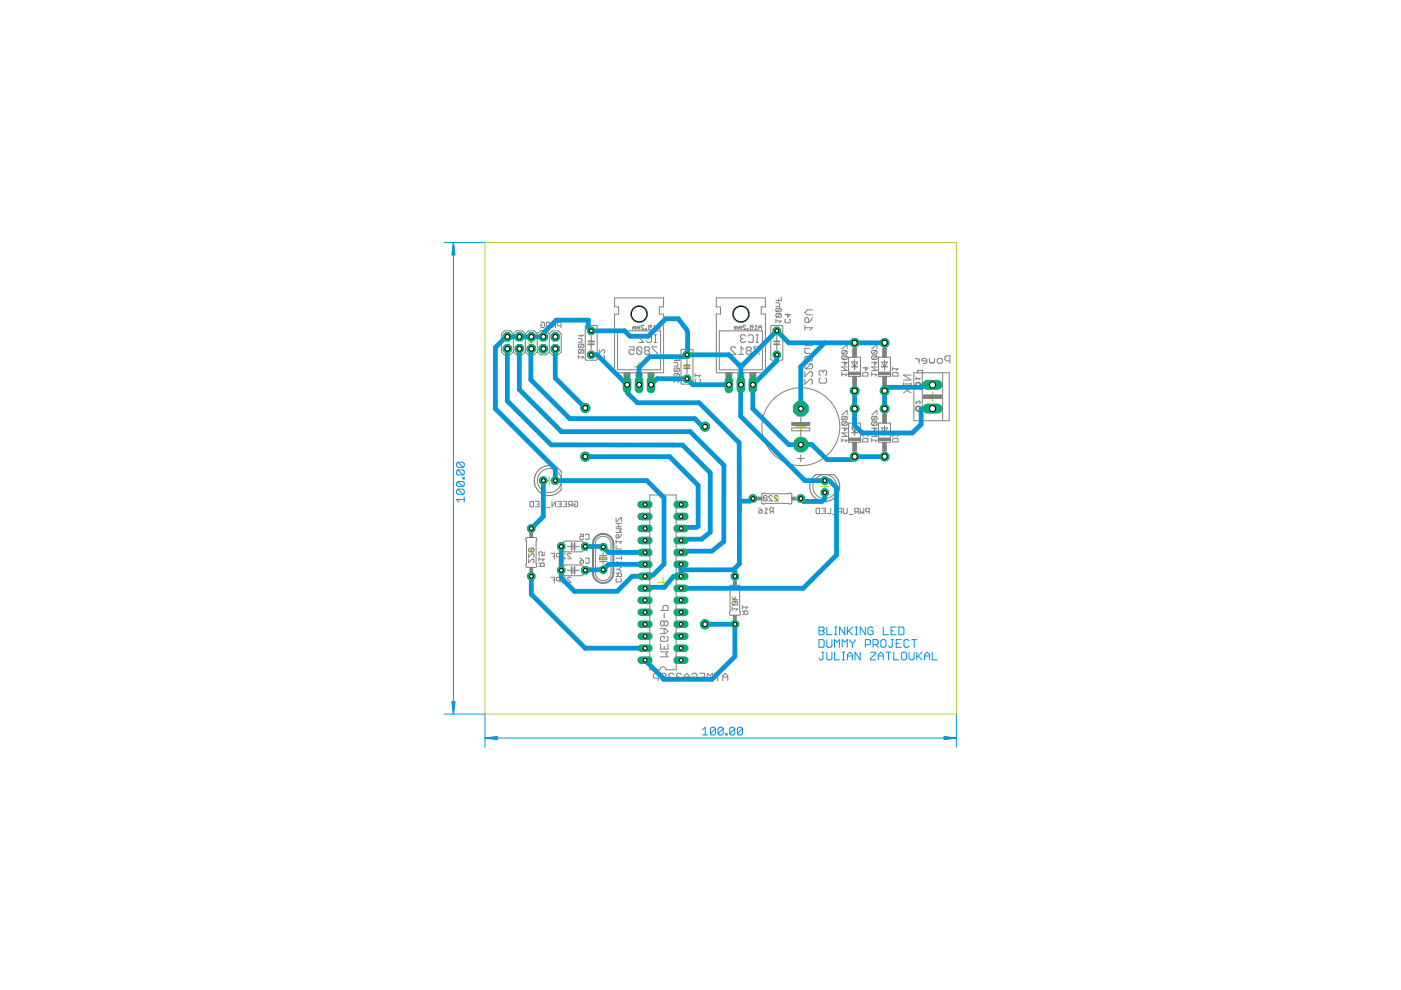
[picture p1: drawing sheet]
<svg xmlns="http://www.w3.org/2000/svg" width="297mm" height="210mm" viewBox="0 0 297 210" stroke-linecap="round" stroke-linejoin="round" font-family="sans-serif">
<g fill="none" stroke="#afd134" stroke-width=".21">
<path d="M111.9 72.7h1.5M112.6 71.9v1.5M124.7 72.7h1.3M125.3 72v1.4M134.5 77.8h2M135.5 76.8v2M145 77.8h1.3M145.6 77.1v1.3M156.1 77.8h2M157.1 76.8v2M164.2 72.7h1M164.7 72.2v1"/>
<path d="M180.5 77.8h1.4M181.2 77.1v1.3M186.9 77.8h1.3M187.5 77.1v1.3M168.8 90.5h2M169.8 89.5v2M180.5 91.7h1.4M181.2 91.1v1.3M186.9 91.7h1.3M187.5 91.1v1.3M196.7 84.1h2M197.7 83.1v2"/>
<path d="M112.2 117.1h.9M112.6 116.7v.9M115.5 101.9h1.9M116.5 101v1.8M120.9 115.9h1.3M121.5 115.2v1.3M127.2 118.4h1.4M127.9 117.7v1.4M164.2 105.7h1M164.7 105.2v1M173.9 103.2h1.8M174.9 102.3v1.8"/>
<path d="M120.9 120.9h1.3M121.5 120.3v1.3M139.6 123.5h2M140.6 122.4v2.1M155.4 127.3h.9M155.8 126.8v.9"/>
</g>
<g fill="none" stroke="#808080" stroke-width=".21">
<path d="M108.8 70.8l-.6-.7h-1.3l-.6 .7v3.8l.6 .6h1.3l.6-.6M108.8 70.8l.7-.7h1.2l.7 .7M108.8 74.6l.7 .6h1.2l.7-.6M108.8 70.8v3.8M111.4 70.8l.6-.7h1.3l.6 .7M111.4 74.6l.6 .6h1.3l.6-.6M111.4 70.8v3.8M113.9 70.8l.7-.7h1.2l.7 .7M113.9 74.6l.7 .6h1.2l.7-.6M113.9 70.8v3.8M114.7 68.5l.2-.2h.3l.2 .2v.8l-.2 .1h-.3l-.2-.1v-.4h.3M116 68.3h.4l.2 .2v.8l-.2 .1h-.4l-.2-.1v-.8z"/>
<path d="M116.5 70.8l.6-.7h1.3l.6 .7v3.8l-.6 .6h-1.3l-.6-.6M116.5 70.8v3.8M117.4 69.1l-.4 .3M117.8 69.1h-.6l-.2-.2v-.4l.2-.2h.6v1.1M118.9 69.1h-.5l-.2-.2v-.4l.2-.2h.5v1.1M122.6 75.7h1.2l-.4 .4M122.6 75.3v.8M122.6 71.8h.6l.2 .2v.5h-.8M123.2 71v.4M123.6 73h-.8l-.2 .2v.3l.2 .2M123.6 74.1h-.8l-.2 .2v.4l.2 .2M123.6 74.1l.2 .2v.4l-.2 .2h-.8"/>
<path d="M123.6 73l.2 .2v.3l-.2 .2h-.8M123.6 74.1l-.8 .8M123.6 73l-.8 .7M123.8 71l-.2 .2h-1M124.1 69.1l2.3-.1 .2 .2v6.9l-.2 .2-2.1 .1-.2-.2zM125.3 71.2v1.2M125.3 73v1.2M127.1 74.1v.8l.7-.8h.2l.2 .2v.4l-.2 .2M127.3 75.3l-.2 .2v.4l.2 .2h.7l.2-.2v-.4l-.2-.2M130.3 63.2h10.4v1.9h-.9v1.5h.9v12.4h-10.4v-12.4h.9v-1.5h-.9zM130.9 70.1h9.2v8.3h-9.2zM133.4 73.5h1v.8l-.5-.2h-.3l-.2 .2v.6l.2 .2h.6l.2-.2"/>
<path d="M134.4 69.4v.4M134.4 69.4l.3-.1v.5M134.4 69.4l-.1-.1-.2 .1v.4M135 73.8l.3-.3h.5l.3 .3v1.1M135 73.8v1.1l.3 .2h.5l.3-.2M135 73.8l1.1 1.1M135.3 69.4l.3-.1v.5M135.3 69.4v.4M135.3 69.4l-.1-.1-.2 .1v.4M136.5 71.3l-.3-.3h-.5l-.3 .3v.2l1.1 1.1h-1.1M136.5 69.1l-.1-.1-.4 .1 .5 .7h-.5M136.9 69.7l.1 .1z"/>
<path d="M136.9 69.8l.3 .3M136.9 74.3l-.3 .3v.3l.3 .2h.5l.3-.2v-.3l-.3-.3M136.9 74.3h.5M136.9 74.3l-.3-.2v-.3l.3-.3h.5l.3 .3v.3l-.3 .2M137.1 71.3l.2-.3h.6l.2 .3v1l-.2 .3h-.6l-.2-.3M137.5 69h.6v.4l-.3-.1-.3 .1 .1 .4 .5-.1M138.4 69.8h.6M138.7 72.6h.5M138.7 71h.5M139 71v1.6M139 69.3l-.3-.3v.8M139.3 69.8v-.5l.3-.3 .3 .3v.5"/>
<path d="M139.3 69.4h.6M139.3 73.5h-1v.3l1 1.1v.2M142.9 76.9h.6l.2 .1v.6h-.8M143.5 76.1v.4M143.9 78h-.8l-.2 .2v.4l.2 .2M143.9 79.2h-.8l-.2 .2v.4l.2 .2M143.9 79.2l.2 .2v.4l-.2 .2h-.8M143.9 78l.2 .2v.4l-.2 .2h-.8M143.9 79.2l-.8 .8M143.9 78l-.8 .8M144.1 75.7v.8h-1.2M144.5 74.2l2.2-.1 .2 .2v6.9l-.1 .2h-2.2l-.2-.1z"/>
<path d="M145.6 76.2v1.2M145.6 78.1v1.2M147.4 79.2v.8M147.4 79.6h1.1l-.4 .4M151.9 63.2h10.4v1.9h-.9v1.5h.9v12.4h-10.4v-12.4h.9v-1.5h-.9zM152.5 70.1h9.1v8.3h-9.1zM156 69.4l.3-.1v.5M156 69.4v.4M156 69.4l-.1-.1-.2 .1v.4M156 73.8l-.3-.3h-.5l-.3 .3v.3l1.1 1h-1.1M156.6 75.1h1M156.9 69.4l.3-.1v.5"/>
<path d="M156.9 69.4v.4M156.9 69.4l-.1-.1-.2 .1v.4M157.3 71.8l-.3 .3v.2l.3 .3h.5l.3-.3M157.3 71.8h.2M157.6 74.1l-.5-.6v1.6M158.1 71.3l-.3-.3h-.5l-.3 .3v.2l.3 .3M158.1 69.1l-.1-.1-.5 .1 .6 .7h-.6M158.4 69.7l.2 .1zM158.4 69.8l.3 .3M158.5 74.3h.5M158.5 74.3l-.3-.2v-.3l.3-.3h.5l.3 .3v.3l-.3 .2M158.5 74.3l-.3 .3v.3l.3 .2h.5l.3-.2v-.3l-.3-.3"/>
<path d="M158.6 71.3l.3-.3h.5l.3 .3v1l-.3 .3h-.5l-.3-.3M159 69h.6v.4l-.3-.1-.3 .1 .2 .4 .4-.1M160 69.8h.5M160.3 72.6h.5M160.3 71h.5M160.5 71v1.6M160.5 69.3l-.2-.3v.8M160.9 69.8v-.5l.3-.3 .3 .3v.5M160.9 69.4h.6M160.9 73.5h-1v.3l1 1.1v.2M163.5 69.1l2.2-.1 .2 .2 .1 6.9-.2 .2-2.1 .1-.3-.2zM164.5 68.1h1.2l-.4 .3"/>
<path d="M164.5 67.7v.7M164.5 64.2h.6l.2 .2v.5h-.8M164.7 71.2v1.2M164.7 73v1.2M165.1 63.4v.4M165.5 65.3h-.8l-.2 .2v.4l.2 .2M165.5 66.5h-.8l-.2 .2v.4l.2 .2M165.5 66.5l.2 .2v.4l-.2 .2h-.8M165.5 65.3l.2 .2v.4l-.2 .2h-.8M165.5 66.5l-.8 .8M165.5 65.3l-.8 .8M165.7 63v.8h-1.2"/>
<path d="M166.6 67.7l-.2 .2v.3l.2 .2h.8l.2-.2v-.3l-.2-.2M167 66.5v.8l.6-.6h-1.2M170.6 69v1M170.6 78.8v1.1l1.1-1.1h.3l.3 .3v.5l-.3 .3M170.6 69.5h1.7l-.6 .5M170.9 67.3h.3l.2 .3v.8h-.5l-.3-.3v-.5zM171.4 72.8v.5M171.7 73.9h-1.1v.8l.3 .3h.8M172 75.5h-1.1l-.3 .3v.5l.3 .3M172 77.2h-1.1l-.3 .2v.6l.3 .2M172 75.5l.3 .3v.5l-.3 .3h-1.1M172 77.2l.3 .2v.6l-.3 .2h-1.1"/>
<path d="M172 77.2l-1.1 1M172 75.5l-1.1 1.1M172.3 72.2v1.1h-1.7M172.3 67.3l-.9 1.1M172.3 65.7h-1.1l-.6 .5 .6 .6h1.1M174.5 78.8l-.3-.3h-.3l-.2 .3v.5l.2 .3M174.5 78.8l.2-.3h.3l.3 .3v.5l-.3 .3M174.5 78.8v.3M178.5 79.4h1.1l-.4 .3M178.5 73.9h.2l.7-.8h.2v.8M178.5 79v.7M179 76.6v.8l.6-.6h-1.1"/>
<path d="M179.4 75.5l.2 .1v.4l-.2 .2h-.7M179.4 75.5h-.7l-.2 .1v.4l.2 .2M179.4 74.3l.2 .2v.4l-.2 .2h-.7M179.4 74.3h-.7l-.2 .2v.4l.2 .2M179.4 75.5l-.7 .7M179.4 74.3l-.7 .8M179.6 77.8h-1.1l1.1 .8h-1.1M179.9 75.7h2.6v4.1h-2.6zM180.6 76.8h1.2l-.6 1zM180.6 77.8h1.2M181.2 76.2v2.2M182.9 79.2l.2-.2h.8l.1 .2v.5h-1.1z"/>
<path d="M183.5 77.8v.8l.5-.6h-1.1M184.8 79.4h1.1l-.3 .3M184.8 79v.7M184.8 73.9h.2l.8-.8h.1v.8M185.4 76.6v.8l.5-.6h-1.1M185.8 74.3h-.8l-.2 .2v.4l.2 .2M185.8 75.5h-.8l-.2 .1v.4l.2 .2M185.8 75.5l.1 .1v.4l-.1 .2h-.8M185.8 74.3l.1 .2v.4l-.1 .2h-.8M185.8 75.5l-.8 .7M185.8 74.3l-.8 .8M185.9 77.8h-1.1l1.1 .8h-1.1"/>
<path d="M186.3 75.7h2.5v4.1h-2.5zM186.9 76.8h1.3l-.7 1zM186.9 77.8h1.3M187.5 76.2v2.2M189.3 79.2l.1-.2h.8l.2 .2v.5h-1.1zM189.3 77.8v.8M189.3 78.2h1.1l-.4 .4M193.2 79.5h-1.6l1.6 1.1h-1.6M193.8 79h7.5v10.2h-7.5zM194.1 76h.2l.6 .5M194.2 79.9v.6M194.6 79l-.1-.5h1.2l-.2 .5v10.2"/>
<path d="M194.9 76v1M196.5 76.5h-1.1v-.3l.3-.2h.5l.3 .2v.6l-.3 .2h-.5M197.1 76v.8l.2 .2 .3-.2 .3 .2 .2-.2v-.8M198.7 76.2l.3-.2h.5l.3 .2v.6l-.3 .2h-.5l-.3-.2zM199.9 79v10.2M201.4 76.5h-.8l-.3-.3v-.5l.3-.3h.8v1.6M119 100v3.8M142.9 80.8h1.2l-.4 .3M142.9 80.4v.7M147.6 80.4l-.2 .2v.3l.2 .2h.7l.2-.2v-.3l-.2-.2M167.9 90.7h3.8v.7h-3.8zM169 97.2h1.5"/>
<path d="M169.8 88.4v1.4M169.8 91.4v1.1M169.8 96.4v1.6M170.6 80.4v1.1l1.1-1.1h.3l.3 .3v.5l-.3 .3M173.9 80.2l-.2 .2v.6l.2 .2h1.1l.3-.2v-.6l-.3-.2M178.5 93.3h1.1l-.4 .4M178.5 87.9h.2l.7-.8h.2v.8M178.5 92.9v.8M179 90.6v.8l.6-.6h-1.1M179.4 89.4l.2 .2v.4l-.2 .2h-.7M179.4 89.4h-.7l-.2 .2v.4l.2 .2M179.4 88.3l.2 .2v.3l-.2 .2h-.7"/>
<path d="M179.4 88.3h-.7l-.2 .2v.3l.2 .2M179.4 89.4l-.7 .8M179.4 88.3l-.7 .7M179.6 91.8h-1.1l1.1 .7h-1.1M179.9 89.7h2.6v4.1h-2.6zM180.6 90.7h1.2l-.6 1zM180.6 91.7h1.2M181.2 90.2v2.2M182.9 93.1l.2-.2h.8l.1 .2v.6h-1.1zM183.5 92l.2-.2 .3 .2v.4l-.1 .1M183.5 92l-.2-.2-.4 .2v.4l.2 .1M183.5 92v.2"/>
<path d="M184.8 92.9v.8M184.8 87.9h.2l.8-.8h.1v.8M184.8 93.3h1.1l-.3 .4M185.4 90.6v.8l.5-.6h-1.1M185.8 88.3h-.8l-.2 .2v.3l.2 .2M185.8 89.4h-.8l-.2 .2v.4l.2 .2M185.8 88.3l.1 .2v.3l-.1 .2h-.8M185.8 89.4l.1 .2v.4l-.1 .2h-.8M185.8 89.4l-.8 .8M185.8 88.3l-.8 .7M185.9 91.8h-1.1l1.1 .7h-1.1M186.3 89.7h2.5v4.1h-2.5z"/>
<path d="M186.9 90.7h1.3l-.7 1zM186.9 91.7h1.3M187.5 90.2v2.2M189.3 91.8v.7l.7-.7 .4 .2v.4l-.2 .1M189.4 92.9h.8l.2 .2v.6h-1.1v-.6zM191.6 82.3l1.6 1M191.6 81.2v.5M191.6 81.4h1.6M193.2 82.3l-1.6 1M193.2 81.2v.5M194.2 80.2h.9l-.3 .3M194.2 85v.6l.7-.6 .2 .2-.2 .4"/>
<path d="M111.6 114h2l.2 .1-.1 5.4 .1 .5-.2 .3h-1.9l-.2-.2zM112.1 117.4v.8l.7-.8h.2l.2 .2v.4l-.2 .2M112.1 118.6v.7l.7-.7 .4 .1v.4l-.2 .2M112.5 106.3h.6v1.1h-.6l-.1-.1v-.8zM113 116.2h-.7l-.2 .2v.4l.2 .2M113 116.2l.2 .2v.4l-.2 .2h-.7M113 116.2l-.7 .8M113.5 106.3h.8v1.1h-.8M113.9 106.9h.4M114.2 118.6h1.2l-.4 .3M114.2 119.3l.4 .4M114.2 118.2v.7"/>
<path d="M115.4 117v.8h-.6l.2-.6-.2-.2h-.4l-.2 .2v.4l.2 .2M115.5 106.3v1.1h-.8M115.9 107.6h.7M116.8 117.3h.8v1.2M117 106.3v1.1l.8-1.1v1.1M117.2 117.9h.4M118.2 106.3h.8v1.1h-.8M118.6 106.9h.4M118.7 118.1h-.5l-.2-.2v-.4l.2-.2h.5v1.2M119.4 106.3h.7v1.1h-.7M119.4 115.2l.1-.3 .4-.2h3.3l.4 .2 .1 .3M119.4 116.5l.1 .3 .4 .2h3.3l.4-.2 .1-.3"/>
<path d="M119.7 106.9h.4M119.9 117.5l-.2-.2h-.4l-.2 .2v.2l.8 .8h-.8M120.3 115.9h.9M120.9 107.1l-.4 .3M121.1 117.5l-.2-.2h-.4l-.2 .2v.2l.8 .8h-.8M121.3 107.1h-.6l-.2-.2v-.4l.2-.2h.6v1.1M121.7 106.5l.2-.2h.4l.2 .2v.8l-.2 .1h-.4l-.2-.1v-.4h.4M121.8 115.9h1M123 113.3h.7v.5l-.6-.2-.1 .2v.4l.1 .2h.4l.2-.2M123 119.1l.1-.2h.6v.4l-.2 .2h-.4zM123 118.3l.7 .6M124.1 113.5l.2-.2h.4l.2 .2v.7l-.2 .2h-.4l-.2-.2"/>
<path d="M124.1 118.5l.2-.2h.4l.2 .2v.8l-.2 .2h-.4l-.2-.2M126.8 114.1a1.65 1.65 0 0 1 1.8-.3 1.65 1.65 0 0 1 .9 1.6v6a1.65 1.65 0 0 1-1.6 1.7 1.65 1.65 0 0 1-1.7-1.7l.1-6.4zM127.1 117.8h1.6M127.1 118.2h1.6v.5h-1.6zM127.1 119h1.6M127.9 117.1v.7M127.9 119v.7M130.6 113.5l.4-.2 .2 .2v.6h-.4l-.2-.2zM130.6 109.8v.8h.2l.8-.8h.2v.8M130.6 114.5v.7M130.6 115.6v.8h1.2M130.6 118.4h1.2"/>
<path d="M130.6 116.8h.8l.4 .4-.4 .4h-.8M130.6 114.9h1.2l-.4 .3M130.6 112.1h1.2l-.4 .4 .4 .4h-1.2M130.6 111.7h1.2M130.6 111h1.2M131.2 111v.7M131.2 116.8v.8M131.6 119.1l.2 .2v.4l-.2 .2-.4-.2v-.4l-.2-.2-.4 .2v.4l.2 .2M131.8 118v.7M131.8 113.3l-.6 .8M137.8 104.9h5.6v37.1h-2.2a.63 .63 0 0 0-.6-.6 .63 .63 0 0 0-.7 .6h-2.1zM160.8 108.4l.2-.2h.6v.4l-.2 .2h-.4z"/>
<path d="M160.8 107.7l.8 .5M161.6 104.6h6.1l.2 .2v1.9l-.3 .1-.5-.1-5.4 .1-.2-.2zM161.9 105.3v.7l.2 .2h.3l.2-.2M161.9 105.3l.2-.2h.3l.2 .2v.7M161.9 105.3l.7 .7M162 108.8h.8M162.8 108.1l-.4-.4v1.1M163.6 108.4l-.4 .4M163.8 105.3l-.2-.2h-.4l-.2 .2v.2l.8 .7h-.8M164 108.4h-.6l-.2-.2v-.3l.2-.2h.6v1.1M165 105.3l-.2-.2h-.4l-.2 .2v.2l.8 .7h-.8M173 100.6h3.8"/>
<path d="M173.2 107.8h.6v1.1h-.6l-.2-.2v-.8zM174.2 107.8h.8v1.1h-.8M174.6 108.3h.4M176.1 107.8v1.1h-.7M176.5 109.1h.8M178.5 108.5h-.6l-.2-.2v-.4l.2-.1h.6v1.1M178.9 107.8v.9l.1 .2h.4l.2-.2v-.9M180 109.1h.8M181.6 108.5l-.4 .4M182 108.5h-.6l-.2-.2v-.4l.2-.1h.6v1.1M182.4 107.8v1.1l.4-.4 .3 .4v-1.1M184.3 108.5h-.6l-.2-.2v-.4l.2-.1h.6v1.1"/>
<path d="M114.2 120.1h1.2v-.6l-.2-.2h-.4l-.2 .2v.6M116.8 122.4h.8v1.1M117.2 123h.4M118.7 123.1h-.5l-.2-.1v-.4l.2-.2h.5v1.1M119.4 120.3l.1-.3 .4-.2h3.3l.4 .2 .1 .3M119.4 121.6l.1 .3 .4 .2h3.3l.4-.2 .1-.3M119.9 122.6l-.2-.2h-.4l-.2 .2v.2l.8 .7h-.8M120.3 120.9h.9M121.1 122.6l-.2-.2h-.4l-.2 .2v.2l.8 .7h-.8M121.8 120.9h1M130.6 122.2h1.2v-.5l-.2-.2h-.4l-.2 .2v.5M130.6 121.5l.4 .4"/>
<path d="M130.6 120.7h.6M130.8 122.6l-.2 .2v.4l.2 .2h.8l.2-.2v-.4l-.2-.2M131.2 120.7l.6 .4M131.8 120.3l-.6 .4M140 138.2h1.6l-.5 .5 .5 .6h-1.6M140 129.4h1.6v-.8l-.2-.2h-.6l-.2 .2v.8M140 136.5v1.1h1.6v-1.1M140 133.3h1.1l.5 .5-.5 .5h-1.1M140.8 131.9l.3-.3h.3l.2 .3v.5l-.2 .3h-.3l-.3-.3M140.8 131.9l-.2-.3h-.3l-.3 .3v.5l.3 .3h.3l.2-.3M140.8 130v1.1M140.8 131.9v.5"/>
<path d="M140.8 133.3v1M140.8 137.1v.5M141.4 134.9l.2 .3v.5l-.2 .3h-1.1l-.3-.3v-.5l.3-.3h.5v.5M154.7 124.2l2-.1 .2 .2-.1 5.4 .2 .5-.2 .2-1.9 .1-.2-.2zM155.2 129.1h1.2l-.4 .4M155.2 128.7v.8M155.2 127.1h1.2M155.2 126.6l.4 .5 .4-.5M156.2 127.6h-.8l-.2 .1v.4l.2 .2M156.2 127.6l.2 .1v.4l-.2 .2h-.8M156.2 127.6l-.8 .7M157.4 128.7h1.1l-.3 .4"/>
<path d="M157.4 130.3h1.1v-.6l-.2-.2h-.3l-.2 .2v.6M157.4 129.5l.4 .4M157.4 128.3v.8M139.6 143.8h-.8l-.3-.2v-.6l.3-.3h.8v1.7M140.4 143.6l-.3 .2v.3l.3 .3h.5l.3-.3v-.3l-.3-.2M140.4 143.6h.5M140.4 143.6l-.3-.3v-.3l.3-.3h.5l.3 .3v.3l-.3 .3M142.9 143l-.3-.3h-.6l-.2 .3v.3l1.1 1.1h-1.1M143.7 143.6h.3M143.7 143.6l-.3 .2v.3l.3 .3h.5l.3-.3M144.5 143l-.3-.3h-.5l-.3 .3v.3l.3 .3M145.1 143.6h1"/>
<path d="M145.1 144.4v-1.1l.5-.6 .5 .6v1.1M146.7 143l.3-.3h.5l.3 .3v1.1l-.3 .3h-.5l-.3-.3v-.5h.5M148.3 142.7h1.1v1.7h-1.1M148.9 143.6h.5M150 144.4v-1.7l.5 .6 .5-.6v1.7M151.6 142.7h1.1M152.1 142.7v1.7M153.2 144.4v-1.1l.6-.6 .5 .6v1.1M153.2 143.6h1.1"/>
<circle cx="135.5" cy="66.6" r="1.8"/>
<circle cx="157.1" cy="66.6" r="1.8"/>
<circle cx="169.8" cy="90.5" r="8.3"/>
<circle cx="116.5" cy="101.9" r="2.54"/>
<circle cx="174.9" cy="103.2" r="2.54"/>
</g>
<path d="M124.7 73h1.3M124.7 72.4h1.3M145 78.1h1.3M145 77.4h1.3M164.1 73h1.2M164.1 72.4h1.2M121.2 115.1v1.5M121.8 115.1v1.5M121.2 120.2v1.5M121.8 120.2v1.5" fill="none" stroke="#808080" stroke-width=".32"/>
<g fill="#808080" stroke="#808080" stroke-width=".21">
<path d="M186.3 78.9h2.5v.5h-2.5z"/>
<path d="M187.2 73.8h.7v1.9h-.7z"/>
<path d="M187.2 79.8h.7v1.9h-.7z"/>
<path d="M132.3 79h1.3v.9h-1.3z"/>
<path d="M134.9 79h1.2v.9h-1.2z"/>
<path d="M137.4 79h1.3v.9h-1.3z"/>
<path d="M155.5 123.3h.6v.8h-.6z"/>
<path d="M155.5 130.5h.6v.8h-.6z"/>
<path d="M112.4 113.1h.5v.8h-.5z"/>
<path d="M112.4 120.3h.5v.9h-.5z"/>
<path d="M167.9 105.4h.8v.6h-.8z"/>
<path d="M160.7 105.4h.8v.6h-.8z"/>
<path d="M195.8 83.7h3.8v.8h-3.8z"/>
<path d="M167.9 89.6h3.8v.6h-3.8z"/>
<path d="M186.3 92.9h2.5v.5h-2.5z"/>
<path d="M187.2 87.8h.7v1.9h-.7z"/>
<path d="M187.2 93.8h.7v1.9h-.7z"/>
<path d="M179.9 92.9h2.6v.5h-2.6z"/>
<path d="M180.8 87.8h.8v1.9h-.8z"/>
<path d="M180.8 93.8h.8v1.9h-.8z"/>
<path d="M179.9 78.9h2.6v.5h-2.6z"/>
<path d="M180.8 73.8h.8v1.9h-.8z"/>
<path d="M180.8 79.8h.8v1.9h-.8z"/>
<path d="M153.9 79h1.3v.9h-1.3z"/>
<path d="M156.4 79h1.3v.9h-1.3z"/>
<path d="M159 79h1.3v.9h-1.3z"/>
</g>
<path d="M119 100a3.2 3.2 0 0 0-4.7-.5 3.2 3.2 0 0 0 0 4.7 3.2 3.2 0 0 0 4.7-.4M173 100.6a3.2 3.2 0 0 0-.5 4.7 3.2 3.2 0 0 0 4.7 0 3.2 3.2 0 0 0-.4-4.7" fill="none" stroke="#808080" stroke-width=".25"/>
<g fill="#808080" stroke="#808080" stroke-width=".21">
<path d="M194.2 86.2a.53 .53 0 0 1 1 .1 .53 .53 0 0 1-.6 .8 .43 .43 0 0 1-.4-.5 .43 .43 0 0 1 .5-.4 .43 .43 0 0 1 .4 .4h.1a.58 .58 0 0 1-.8 .6 .58 .58 0 0 1-.2-1z" fill-rule="evenodd"/>
<path d="M194.2 81.2a.53 .53 0 0 1 .9 0 .53 .53 0 0 1-.3 .8 .44 .44 0 0 1-.6-.3 .44 .44 0 0 1 .4-.5 .44 .44 0 0 1 .5 .4h.1a.58 .58 0 0 1-.8 .5 .58 .58 0 0 1-.2-.9z" fill-rule="evenodd"/>
</g>
<path d="M126.3 113.9a2.16 2.16 0 0 1 2.4-.6 2.16 2.16 0 0 1 1.3 2.1v6a2.16 2.16 0 0 1-2.1 2.2 2.16 2.16 0 0 1-2.2-2.2l.1-6.4z" fill="none" stroke="#808080" stroke-width=".42"/>
<g fill="none" stroke="#0696d7" stroke-width=".21">
<path d="M94.2 51.4h8.6M96.1 51.5v99.8M96.1 51.5l.4 2.5h-.7zM96.1 51.5l.2 2.5M96.1 51.5l-.1 2.5M96.1 51.5l.3 2.5M96.1 51.5l-.2 2.5M97.1 98h1l.3 .3v.5l-.3 .3M97.1 99.6h1l.3 .3v.6l-.3 .2M97.1 98l-.3 .3v.5l.3 .3h1M97.1 99.6l-.3 .3v.6l.3 .2h1M97.1 99.6l1 1.1"/>
<path d="M97.1 98l1 1.1M97.1 102.1h1l.3 .3v.5l-.3 .3M97.1 103.7h1l.3 .3v.5l-.3 .3M97.1 103.7l-.3 .3v.5l.3 .3h1M97.1 102.1l-.3 .3v.5l.3 .3h1M97.1 103.7l1 1.1M97.1 102.1l1 1.1M98.1 101.3h.3v.2h-.3zM98.4 105.9h-1.6l.5 .5M98.4 105.4v1M173.7 132.9h.8l.2 .3v.3l-.2 .3 .2 .2v.3l-.2 .3h-.8zM173.7 135.6h.8l.2 .3v1.1l-.2 .2h-.8z"/>
<path d="M173.7 133.8h.8M174.2 138.3h.5M174.5 138.3v1.3l-.3 .3h-.3l-.2-.3M175.3 132.9v1.7h1.1M175.3 135.6v1.4l.3 .2h.5l.3-.2v-1.4M175.3 138.3v1.3l.3 .3h.5l.3-.3v-1.3M176.9 132.9h.6M176.9 134.6h.6M176.9 137.2v-1.6l.6 .5 .5-.5v1.6M176.9 138.3v1.6h1.1M177.2 132.9v1.7M178.6 137.2v-1.6l.5 .5 .5-.5v1.6"/>
<path d="M178.6 139.9h.5M178.6 138.3h.5M178.8 138.3v1.6M179.1 132.9v1.7l-1.1-1.7v1.7M179.7 132.9v1.7M179.7 139.9v-1.1l.5-.5 .5 .5v1.1M179.7 139.1h1M179.9 133.8l.8 .8M180.2 135.6v.3l.5 .5M180.7 132.9l-1 1.1M180.7 136.4v.8M181.3 132.9h.5"/>
<path d="M181.3 134.6h.5M181.3 135.6v.3l-.6 .5M181.6 132.9v1.7M182.4 138.3v1.6l-1.1-1.6v1.6M183.5 132.9v1.7l-1.1-1.7v1.7M183.5 136.7h.8l.3-.3v-.5l-.3-.3h-.8v1.6M184.6 138.3h1.1v.3l-1.1 1v.3h1.1M185.1 133.2l-.3-.3h-.5l-.3 .3v1.1l.3 .3h.5l.3-.3v-.5h-.5M185.1 136.7h.8l.3-.3v-.5l-.3-.3h-.8v1.6M185.7 136.7l.5 .5M186.2 139.9v-1.1l.6-.5 .5 .5v1.1M186.2 139.1h1.1"/>
<path d="M186.8 135.9l.2-.3h.6l.2 .3v1.1l-.2 .2h-.6l-.2-.2zM187.3 132.9v1.7h1.1M187.8 138.3h1.1M188.4 138.3v1.6M188.9 133.8h.6M188.9 135.6h.6M189.2 135.6v1.4l-.3 .2h-.2l-.3-.2M189.5 138.3v1.6h1.1M190 132.9h-1.1v1.7h1.1M190 136.4h.6M190.6 132.9h.8l.2 .3v1.1l-.2 .3h-.8zM191.1 135.6h-1.1v1.6h1.1"/>
<path d="M191.4 138.3h.5l.3 .3v1l-.3 .3h-.5l-.3-.3v-1zM192.7 135.9l-.2-.3h-.6l-.2 .3v1.1l.2 .2h.6l.2-.2M192.7 138.3v1.3l.3 .3h.6l.2-.3v-1.3M193.3 135.6h1.1M193.8 135.6v1.6M194.4 138.3v1.6M194.6 139.1l.9 .8M195.5 138.3l-1.1 1.1M196 139.1h1.1M196 139.9v-1.1l.6-.5 .5 .5v1.1M197.7 138.3v1.6h1M94.2 151.4h8.6v7"/>
<path d="M95.8 148.8h.7l-.4 2.5zM95.9 148.8l.2 2.5M96 148.8l.1 2.5M96.3 148.8l-.2 2.5M96.4 148.8l-.3 2.5M102.9 156.5h99.8M102.9 156.5l2.5-.3v.6zM102.9 156.5l2.5 .1M102.9 156.5l2.5 .2M105.4 156.4l-2.5 .1M105.4 156.2l-2.5 .3M149 154.7l.5-.5v1.6"/>
<path d="M149 155.8h1.1M151.7 154.5v1.1l-.3 .2h-.5l-.3-.2M151.7 154.5l-.3-.3h-.5l-.3 .3v1.1M151.7 154.5l-1.1 1.1M153.3 154.5v1.1l-.2 .2h-.6l-.2-.2M153.3 154.5l-.2-.3h-.6l-.2 .3v1.1M153.3 154.5l-1 1.1M153.9 155.6h.3v.2h-.3zM155.8 154.5v1.1l-.3 .2h-.5l-.3-.2M155.8 154.5l-.3-.3h-.5l-.3 .3v1.1M155.8 154.5l-1.1 1.1M157.4 154.5v1.1l-.2 .2h-.6l-.3-.2"/>
<path d="M157.4 154.5l-.2-.3h-.6l-.3 .3v1.1M157.4 154.5l-1.1 1.1M200.2 156.2l2.5 .3-2.5 .3zM200.2 156.4l2.5 .1M200.2 156.2l2.5 .3M202.7 156.5l-2.5 .1M202.7 156.5l-2.5 .2M202.8 151.4v7"/>
</g>
<g fill="none" stroke="#0696d7" stroke-width="1">
<path d="M107.6 74v11l9.3 9.3 27.8 .1 5.9 5.8v12.6l-1.8 1.5h-4.1l-.3 .3M110.1 74v8.6l8.9 8.9h27.3l7.2 7.2v16.1l-2.6 2.1h-6.2l-.3 .2M112.6 74l-.1 6.5 8.3 8.3h26.5l1.7 1.7h.5M117.7 74v6.2l6.4 6.3M125.3 75.2h1.3l6.5 6.5v1.7l2 2h13.1l8.5 8.5 .1 14.5M145.6 75.2h8.9l2.6 2.6M145.6 75.2h.2v-4.8l-.2-.5-1.8-2.3h-2.7l-3.7 3.7h-3.8l-1.2-1.2h-7.1l-.6-.6v-1.6h-6.8l-2.5 2.5v.8l-.2 .2h-7.9l-2.3 2.3v13l12.7 12.7v2.5h19.4l3.7 3.6v14.1l-2.3 2.3h-1.4l-.3 .3M145.6 75.2l-.3 .4h-7.5l-2.3 2.3v3.7M157.1 77.8v3.8M164.7 75.2v1.3l-5.1 5.1v5.1l7.6 7.6h2.6M174.9 72.7l-5.1 5.1v8.9M180.8 72.3l.4 .4"/>
<path d="M187.5 72.7h-20.3l-2.5-2.6-7.6 7.7M124.1 96.8h17.8l6.1 6.1v8.7l-.4 .2h-3l-.2 .3M138 81.6l1.3-1.3h6.3l1.3 1.3h7.6M157.1 81.6l-.1 6.7 13.7 13.6h5.2l1.5 1.5v14.3l-7.1 7h-25.9M157.1 81.6l-.4 .3M169.8 94v.3M169.8 94.3l2.3-.1 3.3 3.3h5.2l.6-.7h6.3M181.2 82.8v7.4l1.6 1.6h10.6l1.9-1.8v-3.3l2.4-.1M187.5 82.8h.4M197.7 81.6h-1.8l-.6 .5h-7.8v4.6M115.2 101.9v7.6l-2.6 2.6M119 115.9v6.7l2.8 2.8h9.1l3.1-3.2h2.8"/>
<path d="M124.3 115.6l-.2 .3h3.7l1.2 1.2h7.8M136.8 119.7h-7.8l-1.1 1.1h-3.7l-.1 .1M144.4 119.7v2.5h-1.6l-1.9 2.3h-3.9l-.2 .2M159.6 105.7l-.5 .6h-2.1l-.2 .2v13l-1.3 1.3M174.9 104.4v1.3l-.6 .6h-3.9l-.6-.6M112.6 122.2v3.8l11.5 11.4h12.7M136.9 122l-.1 .2M144.4 120.8h11.1M149.5 132.4h6.3v6.8l-4.8 4.8h-10.2l-4-4M155.5 120.8l.3 .4v1"/>
</g>
<circle cx="145.6" cy="80.3" r=".87" fill="#0dab76" stroke="#0dab76" stroke-width=".21"/>
<circle cx="145.7" cy="80.3" r=".4" fill="#fff" stroke="#000" stroke-width=".21"/>
<circle cx="145.6" cy="75.2" r=".87" fill="#0dab76" stroke="#0dab76" stroke-width=".21"/>
<circle cx="145.7" cy="75.2" r=".4" fill="#fff" stroke="#000" stroke-width=".21"/>
<circle cx="125.3" cy="75.2" r=".87" fill="#0dab76" stroke="#0dab76" stroke-width=".21"/>
<circle cx="125.4" cy="75.2" r=".4" fill="#fff" stroke="#000" stroke-width=".21"/>
<circle cx="125.3" cy="70.1" r=".87" fill="#0dab76" stroke="#0dab76" stroke-width=".21"/>
<circle cx="125.4" cy="70.1" r=".4" fill="#fff" stroke="#000" stroke-width=".21"/>
<circle cx="187.6" cy="72.7" r=".95" fill="#0dab76" stroke="#0dab76" stroke-width=".21"/>
<circle cx="187.6" cy="72.7" r=".55" fill="#fff" stroke="#000" stroke-width=".21"/>
<circle cx="187.6" cy="82.8" r=".95" fill="#0dab76" stroke="#0dab76" stroke-width=".21"/>
<circle cx="187.6" cy="82.8" r=".55" fill="#fff" stroke="#000" stroke-width=".21"/>
<path d="M136 140h1.6" fill="none" stroke="#0dab76" stroke-width="1.6"/>
<circle cx="136.8" cy="140" r=".4" fill="#fff" stroke="#000" stroke-width=".21"/>
<path d="M136 137.4h1.6" fill="none" stroke="#0dab76" stroke-width="1.6"/>
<circle cx="136.8" cy="137.4" r=".4" fill="#fff" stroke="#000" stroke-width=".21"/>
<path d="M136 134.9h1.6" fill="none" stroke="#0dab76" stroke-width="1.6"/>
<circle cx="136.8" cy="134.9" r=".4" fill="#fff" stroke="#000" stroke-width=".21"/>
<path d="M136 132.4h1.6" fill="none" stroke="#0dab76" stroke-width="1.6"/>
<circle cx="136.8" cy="132.4" r=".4" fill="#fff" stroke="#000" stroke-width=".21"/>
<path d="M136 129.8h1.6" fill="none" stroke="#0dab76" stroke-width="1.6"/>
<circle cx="136.8" cy="129.8" r=".4" fill="#fff" stroke="#000" stroke-width=".21"/>
<path d="M136 127.3h1.6" fill="none" stroke="#0dab76" stroke-width="1.6"/>
<circle cx="136.8" cy="127.3" r=".4" fill="#fff" stroke="#000" stroke-width=".21"/>
<path d="M136 124.7h1.6" fill="none" stroke="#0dab76" stroke-width="1.6"/>
<circle cx="136.8" cy="124.7" r=".4" fill="#fff" stroke="#000" stroke-width=".21"/>
<path d="M136 122.2h1.6" fill="none" stroke="#0dab76" stroke-width="1.6"/>
<circle cx="136.8" cy="122.2" r=".4" fill="#fff" stroke="#000" stroke-width=".21"/>
<path d="M136 119.7h1.6" fill="none" stroke="#0dab76" stroke-width="1.6"/>
<circle cx="136.8" cy="119.7" r=".4" fill="#fff" stroke="#000" stroke-width=".21"/>
<path d="M136 117.1h1.6" fill="none" stroke="#0dab76" stroke-width="1.6"/>
<circle cx="136.8" cy="117.1" r=".4" fill="#fff" stroke="#000" stroke-width=".21"/>
<path d="M136 114.6h1.6" fill="none" stroke="#0dab76" stroke-width="1.6"/>
<circle cx="136.8" cy="114.6" r=".4" fill="#fff" stroke="#000" stroke-width=".21"/>
<path d="M136 112.1h1.6" fill="none" stroke="#0dab76" stroke-width="1.6"/>
<circle cx="136.8" cy="112.1" r=".4" fill="#fff" stroke="#000" stroke-width=".21"/>
<path d="M136 109.5h1.6" fill="none" stroke="#0dab76" stroke-width="1.6"/>
<circle cx="136.8" cy="109.5" r=".4" fill="#fff" stroke="#000" stroke-width=".21"/>
<path d="M136 107h1.6" fill="none" stroke="#0dab76" stroke-width="1.6"/>
<circle cx="136.8" cy="107" r=".4" fill="#fff" stroke="#000" stroke-width=".21"/>
<path d="M143.6 107h1.6" fill="none" stroke="#0dab76" stroke-width="1.6"/>
<circle cx="144.4" cy="107" r=".4" fill="#fff" stroke="#000" stroke-width=".21"/>
<path d="M143.6 109.5h1.6" fill="none" stroke="#0dab76" stroke-width="1.6"/>
<circle cx="144.4" cy="109.5" r=".4" fill="#fff" stroke="#000" stroke-width=".21"/>
<path d="M143.6 112.1h1.6" fill="none" stroke="#0dab76" stroke-width="1.6"/>
<circle cx="144.4" cy="112.1" r=".4" fill="#fff" stroke="#000" stroke-width=".21"/>
<path d="M143.6 114.6h1.6" fill="none" stroke="#0dab76" stroke-width="1.6"/>
<circle cx="144.4" cy="114.6" r=".4" fill="#fff" stroke="#000" stroke-width=".21"/>
<path d="M143.6 117.1h1.6" fill="none" stroke="#0dab76" stroke-width="1.6"/>
<circle cx="144.4" cy="117.1" r=".4" fill="#fff" stroke="#000" stroke-width=".21"/>
<path d="M143.6 119.7h1.6" fill="none" stroke="#0dab76" stroke-width="1.6"/>
<circle cx="144.4" cy="119.7" r=".4" fill="#fff" stroke="#000" stroke-width=".21"/>
<path d="M143.6 122.2h1.6" fill="none" stroke="#0dab76" stroke-width="1.6"/>
<circle cx="144.4" cy="122.2" r=".4" fill="#fff" stroke="#000" stroke-width=".21"/>
<path d="M143.6 124.7h1.6" fill="none" stroke="#0dab76" stroke-width="1.6"/>
<circle cx="144.4" cy="124.7" r=".4" fill="#fff" stroke="#000" stroke-width=".21"/>
<path d="M143.6 127.3h1.6" fill="none" stroke="#0dab76" stroke-width="1.6"/>
<circle cx="144.4" cy="127.3" r=".4" fill="#fff" stroke="#000" stroke-width=".21"/>
<path d="M143.6 129.8h1.6" fill="none" stroke="#0dab76" stroke-width="1.6"/>
<circle cx="144.4" cy="129.8" r=".4" fill="#fff" stroke="#000" stroke-width=".21"/>
<path d="M143.6 132.4h1.6" fill="none" stroke="#0dab76" stroke-width="1.6"/>
<circle cx="144.4" cy="132.4" r=".4" fill="#fff" stroke="#000" stroke-width=".21"/>
<path d="M143.6 134.9h1.6" fill="none" stroke="#0dab76" stroke-width="1.6"/>
<circle cx="144.4" cy="134.9" r=".4" fill="#fff" stroke="#000" stroke-width=".21"/>
<path d="M143.6 137.4h1.6" fill="none" stroke="#0dab76" stroke-width="1.6"/>
<circle cx="144.4" cy="137.4" r=".4" fill="#fff" stroke="#000" stroke-width=".21"/>
<path d="M143.6 140h1.6" fill="none" stroke="#0dab76" stroke-width="1.6"/>
<circle cx="144.4" cy="140" r=".4" fill="#fff" stroke="#000" stroke-width=".21"/>
<path d="M138 80.7v1.8" fill="none" stroke="#0dab76" stroke-width="1.8"/>
<circle cx="138" cy="81.6" r=".51" fill="#fff" stroke="#000" stroke-width=".21"/>
<path d="M135.5 80.7v1.8" fill="none" stroke="#0dab76" stroke-width="1.8"/>
<circle cx="135.5" cy="81.6" r=".51" fill="#fff" stroke="#000" stroke-width=".21"/>
<path d="M132.9 80.7v1.8" fill="none" stroke="#0dab76" stroke-width="1.8"/>
<circle cx="133" cy="81.6" r=".51" fill="#fff" stroke="#000" stroke-width=".21"/>
<circle cx="117.7" cy="74" r=".99" fill="#0dab76" stroke="#0dab76" stroke-width=".21"/>
<circle cx="117.8" cy="74" r=".51" fill="#fff" stroke="#000" stroke-width=".21"/>
<circle cx="117.7" cy="71.4" r=".99" fill="#0dab76" stroke="#0dab76" stroke-width=".21"/>
<circle cx="117.8" cy="71.4" r=".51" fill="#fff" stroke="#000" stroke-width=".21"/>
<circle cx="115.2" cy="74" r=".99" fill="#0dab76" stroke="#0dab76" stroke-width=".21"/>
<circle cx="115.2" cy="74" r=".51" fill="#fff" stroke="#000" stroke-width=".21"/>
<circle cx="115.2" cy="71.4" r=".99" fill="#0dab76" stroke="#0dab76" stroke-width=".21"/>
<circle cx="115.2" cy="71.4" r=".51" fill="#fff" stroke="#000" stroke-width=".21"/>
<circle cx="112.6" cy="74" r=".99" fill="#0dab76" stroke="#0dab76" stroke-width=".21"/>
<circle cx="112.7" cy="74" r=".51" fill="#fff" stroke="#000" stroke-width=".21"/>
<circle cx="112.6" cy="71.4" r=".99" fill="#0dab76" stroke="#0dab76" stroke-width=".21"/>
<circle cx="112.7" cy="71.4" r=".51" fill="#fff" stroke="#000" stroke-width=".21"/>
<circle cx="110.1" cy="74" r=".99" fill="#0dab76" stroke="#0dab76" stroke-width=".21"/>
<circle cx="110.1" cy="74" r=".51" fill="#fff" stroke="#000" stroke-width=".21"/>
<circle cx="110.1" cy="71.4" r=".99" fill="#0dab76" stroke="#0dab76" stroke-width=".21"/>
<circle cx="110.1" cy="71.4" r=".51" fill="#fff" stroke="#000" stroke-width=".21"/>
<circle cx="107.6" cy="74" r=".99" fill="#0dab76" stroke="#0dab76" stroke-width=".21"/>
<circle cx="107.6" cy="74" r=".51" fill="#fff" stroke="#000" stroke-width=".21"/>
<circle cx="107.6" cy="71.4" r=".99" fill="#0dab76" stroke="#0dab76" stroke-width=".21"/>
<circle cx="107.6" cy="71.4" r=".51" fill="#fff" stroke="#000" stroke-width=".21"/>
<circle cx="174.9" cy="104.4" r=".87" fill="#0dab76" stroke="#0dab76" stroke-width=".21"/>
<circle cx="174.9" cy="104.4" r=".4" fill="#fff" stroke="#000" stroke-width=".21"/>
<circle cx="174.9" cy="101.9" r=".87" fill="#0dab76" stroke="#0dab76" stroke-width=".21"/>
<circle cx="174.9" cy="101.9" r=".4" fill="#fff" stroke="#000" stroke-width=".21"/>
<circle cx="155.8" cy="132.4" r=".87" fill="#0dab76" stroke="#0dab76" stroke-width=".21"/>
<circle cx="155.8" cy="132.4" r=".4" fill="#fff" stroke="#000" stroke-width=".21"/>
<circle cx="155.8" cy="122.2" r=".87" fill="#0dab76" stroke="#0dab76" stroke-width=".21"/>
<circle cx="155.8" cy="122.2" r=".4" fill="#fff" stroke="#000" stroke-width=".21"/>
<circle cx="112.6" cy="122.2" r=".87" fill="#0dab76" stroke="#0dab76" stroke-width=".21"/>
<circle cx="112.7" cy="122.2" r=".4" fill="#fff" stroke="#000" stroke-width=".21"/>
<circle cx="112.6" cy="112.1" r=".87" fill="#0dab76" stroke="#0dab76" stroke-width=".21"/>
<circle cx="112.7" cy="112.1" r=".4" fill="#fff" stroke="#000" stroke-width=".21"/>
<circle cx="159.6" cy="105.7" r=".87" fill="#0dab76" stroke="#0dab76" stroke-width=".21"/>
<circle cx="159.6" cy="105.7" r=".4" fill="#fff" stroke="#000" stroke-width=".21"/>
<circle cx="169.8" cy="105.7" r=".87" fill="#0dab76" stroke="#0dab76" stroke-width=".21"/>
<circle cx="169.8" cy="105.7" r=".4" fill="#fff" stroke="#000" stroke-width=".21"/>
<path d="M196.6 81.6h2.2" fill="none" stroke="#0dab76" stroke-width="2.1"/>
<circle cx="197.7" cy="81.6" r=".66" fill="#fff" stroke="#000" stroke-width=".21"/>
<path d="M196.6 86.6h2.2" fill="none" stroke="#0dab76" stroke-width="2.1"/>
<circle cx="197.7" cy="86.6" r=".66" fill="#fff" stroke="#000" stroke-width=".21"/>
<circle cx="169.8" cy="86.7" r="1.7" fill="#0dab76" stroke="#0dab76" stroke-width=".21"/>
<circle cx="169.8" cy="86.7" r=".51" fill="#fff" stroke="#000" stroke-width=".21"/>
<circle cx="169.8" cy="94.3" r="1.57" fill="#0dab76" stroke="#0dab76" stroke-width=".21"/>
<circle cx="169.8" cy="94.3" r=".51" fill="#fff" stroke="#000" stroke-width=".21"/>
<circle cx="187.6" cy="86.7" r=".95" fill="#0dab76" stroke="#0dab76" stroke-width=".21"/>
<circle cx="187.6" cy="86.7" r=".55" fill="#fff" stroke="#000" stroke-width=".21"/>
<circle cx="187.6" cy="96.8" r=".95" fill="#0dab76" stroke="#0dab76" stroke-width=".21"/>
<circle cx="187.6" cy="96.8" r=".55" fill="#fff" stroke="#000" stroke-width=".21"/>
<circle cx="181.2" cy="86.7" r=".95" fill="#0dab76" stroke="#0dab76" stroke-width=".21"/>
<circle cx="181.2" cy="86.7" r=".55" fill="#fff" stroke="#000" stroke-width=".21"/>
<circle cx="181.2" cy="96.8" r=".95" fill="#0dab76" stroke="#0dab76" stroke-width=".21"/>
<circle cx="181.2" cy="96.8" r=".55" fill="#fff" stroke="#000" stroke-width=".21"/>
<circle cx="181.2" cy="72.7" r=".95" fill="#0dab76" stroke="#0dab76" stroke-width=".21"/>
<circle cx="181.2" cy="72.7" r=".55" fill="#fff" stroke="#000" stroke-width=".21"/>
<circle cx="181.2" cy="82.8" r=".95" fill="#0dab76" stroke="#0dab76" stroke-width=".21"/>
<circle cx="181.2" cy="82.8" r=".55" fill="#fff" stroke="#000" stroke-width=".21"/>
<path d="M159.6 80.7v1.8" fill="none" stroke="#0dab76" stroke-width="1.8"/>
<circle cx="159.6" cy="81.6" r=".51" fill="#fff" stroke="#000" stroke-width=".21"/>
<path d="M157.1 80.7v1.8" fill="none" stroke="#0dab76" stroke-width="1.8"/>
<circle cx="157.1" cy="81.6" r=".51" fill="#fff" stroke="#000" stroke-width=".21"/>
<path d="M154.5 80.7v1.8" fill="none" stroke="#0dab76" stroke-width="1.8"/>
<circle cx="154.6" cy="81.6" r=".51" fill="#fff" stroke="#000" stroke-width=".21"/>
<circle cx="164.7" cy="75.2" r=".87" fill="#0dab76" stroke="#0dab76" stroke-width=".21"/>
<circle cx="164.7" cy="75.2" r=".4" fill="#fff" stroke="#000" stroke-width=".21"/>
<circle cx="164.7" cy="70.1" r=".87" fill="#0dab76" stroke="#0dab76" stroke-width=".21"/>
<circle cx="164.7" cy="70.1" r=".4" fill="#fff" stroke="#000" stroke-width=".21"/>
<circle cx="124.1" cy="115.9" r=".87" fill="#0dab76" stroke="#0dab76" stroke-width=".21"/>
<circle cx="124.1" cy="115.9" r=".4" fill="#fff" stroke="#000" stroke-width=".21"/>
<circle cx="119" cy="115.9" r=".87" fill="#0dab76" stroke="#0dab76" stroke-width=".21"/>
<circle cx="119" cy="115.9" r=".4" fill="#fff" stroke="#000" stroke-width=".21"/>
<circle cx="124.1" cy="120.9" r=".87" fill="#0dab76" stroke="#0dab76" stroke-width=".21"/>
<circle cx="124.1" cy="120.9" r=".4" fill="#fff" stroke="#000" stroke-width=".21"/>
<circle cx="119" cy="120.9" r=".87" fill="#0dab76" stroke="#0dab76" stroke-width=".21"/>
<circle cx="119" cy="120.9" r=".4" fill="#fff" stroke="#000" stroke-width=".21"/>
<circle cx="127.9" cy="120.8" r=".8" fill="#0dab76" stroke="#0dab76" stroke-width=".21"/>
<circle cx="127.9" cy="120.8" r=".4" fill="#fff" stroke="#000" stroke-width=".21"/>
<circle cx="127.9" cy="116" r=".8" fill="#0dab76" stroke="#0dab76" stroke-width=".21"/>
<circle cx="127.9" cy="116" r=".4" fill="#fff" stroke="#000" stroke-width=".21"/>
<circle cx="115.2" cy="101.9" r=".87" fill="#0dab76" stroke="#0dab76" stroke-width=".21"/>
<circle cx="115.2" cy="101.9" r=".4" fill="#fff" stroke="#000" stroke-width=".21"/>
<circle cx="117.7" cy="101.9" r=".87" fill="#0dab76" stroke="#0dab76" stroke-width=".21"/>
<circle cx="117.8" cy="101.9" r=".4" fill="#fff" stroke="#000" stroke-width=".21"/>
<circle cx="149.5" cy="90.5" r=".99" fill="#0dab76" stroke="#0dab76" stroke-width=".21"/>
<circle cx="149.5" cy="90.5" r=".51" fill="#fff" stroke="#000" stroke-width=".21"/>
<circle cx="149.5" cy="132.4" r=".99" fill="#0dab76" stroke="#0dab76" stroke-width=".21"/>
<circle cx="149.5" cy="132.4" r=".51" fill="#fff" stroke="#000" stroke-width=".21"/>
<circle cx="124.1" cy="96.8" r=".99" fill="#0dab76" stroke="#0dab76" stroke-width=".21"/>
<circle cx="124.1" cy="96.8" r=".51" fill="#fff" stroke="#000" stroke-width=".21"/>
<circle cx="124.1" cy="86.5" r=".99" fill="#0dab76" stroke="#0dab76" stroke-width=".21"/>
<circle cx="124.1" cy="86.5" r=".51" fill="#fff" stroke="#000" stroke-width=".21"/>
<g fill="none" stroke="#afd134" stroke-width=".21">
<path d="M102.8 51.4h100v100h-100z"/>
<circle cx="135.5" cy="66.6" r="1.65"/>
</g>
<circle cx="135.5" cy="66.6" r="1.65" fill="#fff" stroke="#000" stroke-width=".21"/>
<circle cx="157.1" cy="66.6" r="1.65" fill="none" stroke="#afd134" stroke-width=".21"/>
<circle cx="157.1" cy="66.6" r="1.65" fill="#fff" stroke="#000" stroke-width=".21"/>
</svg>
